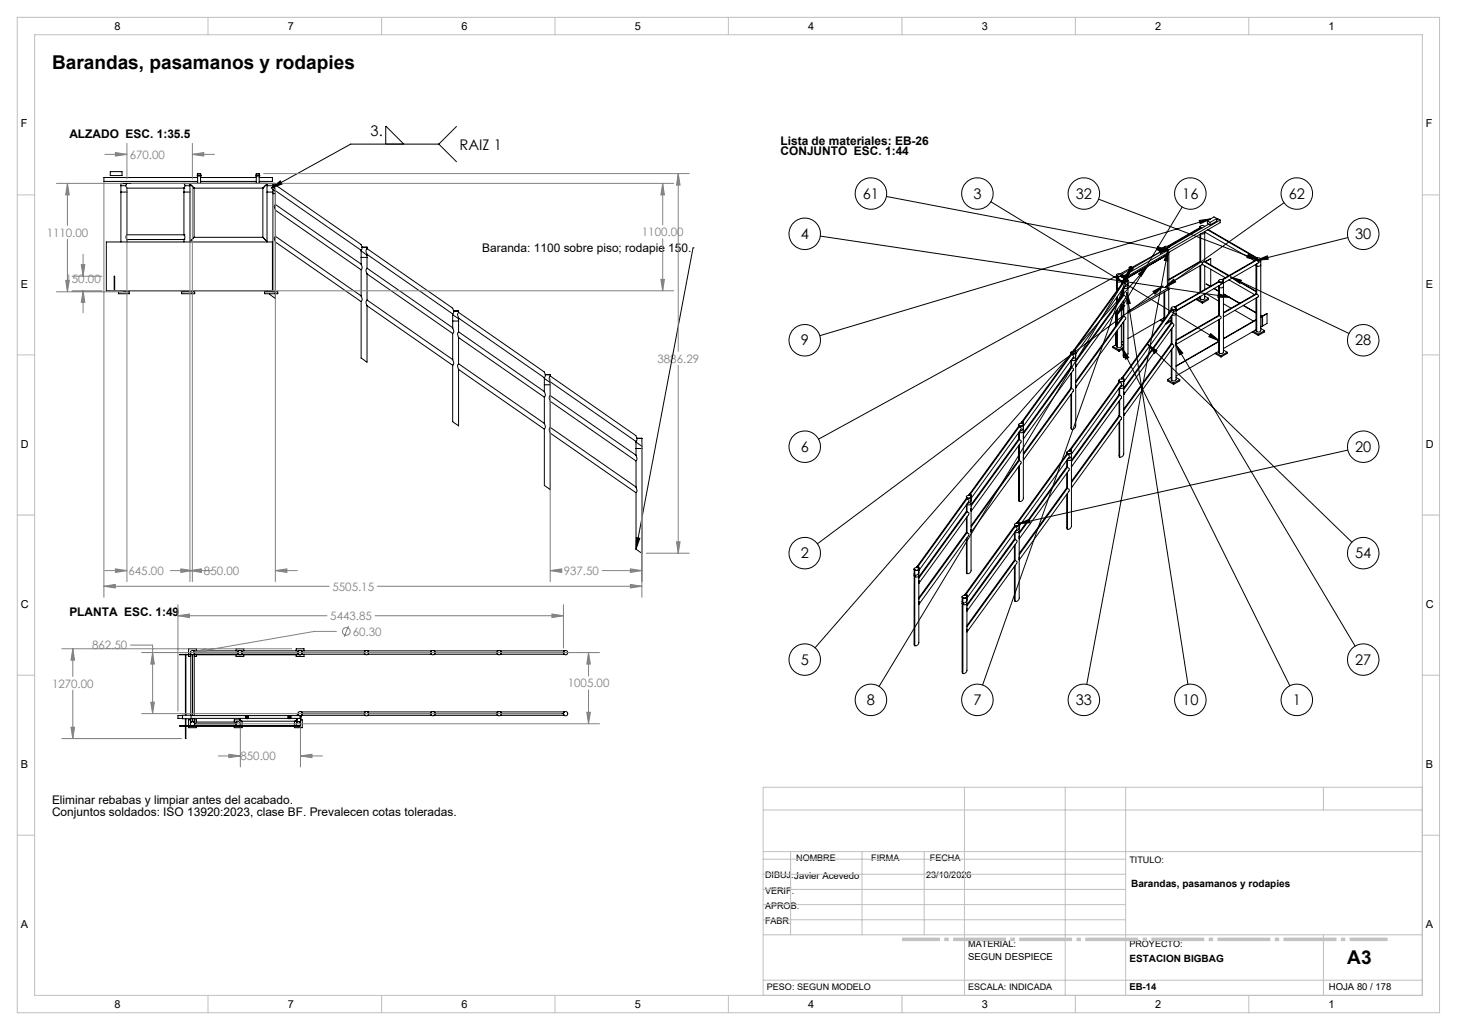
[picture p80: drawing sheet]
<svg xmlns="http://www.w3.org/2000/svg" width="420mm" height="297mm" viewBox="0 0 420 297" stroke-linecap="round" stroke-linejoin="round" font-family="sans-serif">
<defs><g id="words">
<g font-size="5.5">
<text x="15" y="19.9">Barandas, pasamanos y rodapies</text>
<text x="388.4" y="277.8">A3</text>
</g>
<g font-size="4.2">
<text x="106.8" y="39.2">3.</text>
<text x="132.4" y="43.1">RAIZ 1</text>
<text x="248.7" y="57.3">61</text>
<text x="280.6" y="57.3">3</text>
<text x="310.1" y="57.3">32</text>
<text x="340.8" y="57.3">16</text>
<text x="371.5" y="57.3">62</text>
<text x="230.8" y="68.9">4</text>
<text x="390.6" y="68.9">30</text>
<text x="230.8" y="99.6">9</text>
<text x="390.6" y="99.6">28</text>
<text x="230.8" y="130.3">6</text>
<text x="390.6" y="130.3">20</text>
<text x="230.8" y="161">2</text>
<text x="390.6" y="161">54</text>
<text x="230.8" y="191.7">5</text>
<text x="390.6" y="191.7">27</text>
<text x="249.9" y="203.3">8</text>
<text x="280.6" y="203.3">7</text>
<text x="310.1" y="203.3">33</text>
<text x="340.8" y="203.3">10</text>
<text x="372.7" y="203.3">1</text>
</g>
<g font-size="3.4">
<text x="20" y="39.7">ALZADO ESC. 1:35.5</text>
<text x="225" y="41.7">Lista de materiales: EB-26</text>
<text x="225" y="44.7">CONJUNTO ESC. 1:44</text>
<text x="139" y="72.7">Baranda: 1100 sobre piso; rodapie 150.</text>
<text x="20" y="177.7">PLANTA ESC. 1:49</text>
<text x="15" y="231.7">Eliminar rebabas y limpiar antes del acabado.</text>
<text x="15" y="235.2">Conjuntos soldados: ISO 13920:2023, clase BF. Prevalecen cotas toleradas.</text>
</g>
<g font-size="3.3" fill="#808080">
<text x="37.4" y="45.7">670.00</text>
<text x="13.5" y="68.3">1110.00</text>
<text x="185" y="68.1">1100.00</text>
<text x="18.9" y="81.5">150.00</text>
<text x="189.5" y="104.5">3886.29</text>
<text x="37" y="165.8">645.00</text>
<text x="58.8" y="165.8">850.00</text>
<text x="162.5" y="165.8">937.50</text>
<text x="95.8" y="170.3">5505.15</text>
<text x="95.2" y="178.8">5443.85</text>
<text x="101.7" y="183.3">60.30</text>
<text x="26.6" y="187.3">862.50</text>
<text x="15" y="198.3">1270.00</text>
<text x="163.7" y="198.2">1005.00</text>
<text x="69.3" y="219.2">850.00</text>
</g>
<g font-size="3.2">
<text x="33" y="8.6">8</text>
<text x="83" y="8.6">7</text>
<text x="133" y="8.6">6</text>
<text x="183" y="8.6">5</text>
<text x="233" y="8.6">4</text>
<text x="283" y="8.6">3</text>
<text x="333" y="8.6">2</text>
<text x="383" y="8.6">1</text>
<text x="6" y="36.8">F</text>
<text x="411" y="36.8">F</text>
<text x="6" y="82.9">E</text>
<text x="411" y="82.9">E</text>
<text x="6" y="129.1">D</text>
<text x="411" y="129.1">D</text>
<text x="6" y="175.3">C</text>
<text x="411" y="175.3">C</text>
<text x="6" y="221.4">B</text>
<text x="411" y="221.4">B</text>
<text x="6" y="267.6">A</text>
<text x="411" y="267.6">A</text>
<text x="33" y="290.6">8</text>
<text x="83" y="290.6">7</text>
<text x="133" y="290.6">6</text>
<text x="183" y="290.6">5</text>
<text x="233" y="290.6">4</text>
<text x="283" y="290.6">3</text>
<text x="333" y="290.6">2</text>
<text x="383" y="290.6">1</text>
</g>
<g font-size="2.9">
<text x="326.1" y="255.6">Barandas, pasamanos y rodapies</text>
<text x="325.6" y="277.5">ESTACION BIGBAG</text>
</g>
<g font-size="2.7">
<text x="279.1" y="276.8">SEGUN DESPIECE</text>
<text x="325.6" y="285.6">EB-14</text>
<text x="383.1" y="285.6">HOJA 80 / 178</text>
</g>
<g font-size="2.6">
<text x="229.5" y="248.4">NOMBRE</text>
<text x="251.1" y="248.4">FIRMA</text>
<text x="268" y="248.4">FECHA</text>
<text x="325.6" y="249">TITULO:</text>
<text x="220.5" y="253.3">DIBUJ.Javier Acevedo</text>
<text x="220.5" y="257.7">VERIF.</text>
<text x="267" y="253.3">23/10/2026</text>
<text x="220.5" y="262">APROB.</text>
<text x="220.5" y="266.4">FABR.</text>
<text x="279.1" y="273">MATERIAL:</text>
<text x="325.6" y="273">PROYECTO:</text>
<text x="221.1" y="285.5">PESO: SEGUN MODELO</text>
<text x="279.1" y="285.5">ESCALA: INDICADA</text>
</g>
</g></defs>
<g fill="none" stroke="#000" stroke-width=".29">
<path d="M131.6 36.5l-5.1 5.1M31.8 49.5h3.4v1.1h-3.4zM34.9 55.4h1.7M34.9 53.5h1.4M34.9 52.9h1.6M36.6 52.9h-1.7v16.9M36.6 52.9a.9 .9 0 0 0 0 1.4h16.4M36.6 52.9h16.4M36.6 52.9h.1M36.6 54.2v13.5M53 54.3h.1M53 55.4h1.8"/>
<path d="M53 52.9h1.8M53 52.9h.1M53 52.9a.9 .9 0 0 1 0 1.4M53 54.2v13.5M53.1 52.9h1.7M53.3 53.5h1.5M54.8 53l1.2 1.3M54.8 52.9h22.2M54.8 52.9v16.9M56 54.3v14.1M56 54.3h19.8M57 50.3v.7"/>
<path d="M57 52.9v-2.8h.8v2.8M57 51.2h-27v1.1h27M57.8 50.3v.7M57.8 51.2h16.1M57.8 52.3h16.1M73.9 50.3v.7M73.9 52.9v-2.8h.8v2.8M74.7 50.3v.7M74.7 51.2h3.8v1.1h-3.8M75.8 54.3v14.1M77 53l-1.2 1.3M77 55.4h1.7"/>
<path d="M77 53.5h1.7M77 52.9h1.7M77 52.9v16.9M78.2 54.2l2.6-2 .5 .9zM78.7 52.9l.4 .6-.4 .7M78.7 52.9h.7v.5M78.7 55.8h.7M78.7 54.7l.7 .5M78.7 52.9v31.2M78.7 52.9h.7M79.4 54.9v4.1M79.4 53.3l24.7 17.3a1.14 1.14 0 0 1 0 1.5l-24.7-17.1a1.31 1.31 0 0 1 0-1.7z"/>
<path d="M79.4 59l24.7 17.2a1.19 1.19 0 0 1 0 1.6l-24.7-17.2a1.31 1.31 0 0 1 0-1.6zM111.2 41.6v-5.3l5.2 5.3M126.5 41.6h-25.4l-22.9 12.6M126.5 41.6l5.1 5M255.5 56.7l81.3 15.5M285.6 58.2l66 40.2M316.7 57.4l46 17.6M340.8 59.7l-18.7 31M370.1 58.5l-34.2 24.3M30.7 69.8h47.8v14.1h-47.8zM36.6 69v.8M53 69.1h.1"/>
<path d="M53 67.7h.1M53 67.7a.9 .9 0 0 1 0 1.4M53 67.7h-16.4a.9 .9 0 0 0 0 1.4h16.4M53 69v.8M56 68.4l-1.2 1.2M56 68.4h19.8M75.8 68.4l1.2 1.2M79.4 69.7v16.3l-1.7-1.3M79.4 60.6v7.6M79.4 68.2l24.7 17.2a1.14 1.14 0 0 1 0 1.6l-24.7-17.2a1.31 1.31 0 0 1 0-1.6zM104.1 74.2h1.7M104.1 72.4l1.7 1.2"/>
<path d="M104.1 72.1v4.1M104.1 77.7v7.7M104.4 71.3h1.4v.5M104.4 71.3h1.4M105.7 71.8l24.8 17.2a1.14 1.14 0 0 1 0 1.5l-24.7-17.2a1.24 1.24 0 0 1-.1-1.5zM105.7 77.4l24.8 17.2a1.19 1.19 0 0 1 0 1.6l-24.7-17.3a1.24 1.24 0 0 1-.1-1.5zM105.8 73.3v4.1M105.8 78.9v7.7M199.8 71.5h.1M199.8 71.5l-16.5 86.9M236.5 68.1l117.9 17.6M321.9 79.3l.3 .4h.6"/>
<path d="M321.9 79.7l.5 .4M321.9 79.3v4.6M321.9 79.2l.9-.3a.42 .42 0 0 1 .4 .5 .42 .42 0 0 1-.6 .3h-.1a.45 .45 0 0 1-.6-.5zM322.1 79.6v4M323.3 79.6a.61 .61 0 0 0-.7 .2 .61 .61 0 0 0-.1 .6l1.2 1M323.3 79.3l-.2 .3M323.3 79.6l.1 .1M323.3 79.3v.3M323.4 79.1v.8l.6 .3M323.4 79.1l.6 .4M324 79.5v.6l-.6-.3M324 79.5l-.6-.3v.6"/>
<path d="M324 79.5l-.6 .3M324 79.5v.7M324.5 79.9l.4 .2M325.5 77.1v.8l-2.1 1.2M325.5 77.1h.1M325.6 77.6l.4 .4M325.6 77.6l-.6 3.3-1-.3zM325.6 77.1v.8M325.6 77.6l.3 .2M325.6 77.6l-42.4 119.9M326 77.7l-1.3 3.1-.9-.5zM326 77.7l-72.6 120.2"/>
<path d="M326.1 76.9l-.5 .2M326.1 76.9v.1M326.1 76.9l-.6 .2M326.1 77.3a.34 .34 0 0 1 .6 .2 .34 .34 0 0 1-.3 .4 .3 .3 0 0 1-.5-.1 .3 .3 0 0 1 .2-.4zM328.2 79l2.5-2.1-1.8 2.8zM330.7 76.9l-95.8 109.9M333.7 71.1l3.1 1.1-3.4-.1zM334.1 72.2l3.1-1.1-2.6 2zM335.1 71.5l.1 .1M335.1 71.5v.8M335.2 72.3l-8.7 4.9-.6-.1-.3 .5M335.2 71.6v.7"/>
<path d="M335.3 72.1l.4 .4M335.3 72.1l.3 .1M335.5 74h.1M335.6 71.3l.4-.3 .9 .3M335.7 71.3l-.5 .3M335.7 71.3v.2M335.7 73.9h.1M335.7 71.3l-.6 .2M335.8 71.8a.32 .32 0 0 1 .5 .1 .32 .32 0 0 1-.2 .4 .31 .31 0 0 1-.6 0 .31 .31 0 0 1 .2-.5zM335.8 71.9l.3-.1v.3a.22 .22 0 0 1-.2 .3 .22 .22 0 0 1-.2-.3zM335.8 73.8h.1M336.1 71.6l-.5-.1-.3 .6"/>
<path d="M336.5 73.5l-11.6 6.7M336.5 73.5v9.7M336.6 71.1h.1M336.7 71.1l.1 .1M336.7 71.9l-.1 3.4-1-.2zM336.7 71.9l-23.4 125.4M336.9 72.8l-.5 .7-11.5 6.6M336.9 72.7v17.6M337.2 71.1l-101.3 55.5M345.7 63.6l3.3-.5-3 1.4zM345.9 75.4l.2 .1M345.9 65.6l.2 .1"/>
<path d="M345.9 65.5l.1 .1M345.9 65.4v.2M345.9 67.6v7.8M345.9 76.7v7.6M345.9 75.4l-9 5.2M345.9 65.6l-9.4 5.4M346.1 75.5l.5 .3M346.1 65.7l.2 .1M346.1 65.7l-9.4 5.4M346.1 75.5l-9.2 5.2M346.1 65.7l.3 .1M346.1 65.7h.1"/>
<path d="M346.1 67.4v8.1M346.1 76.5v7.7M346.6 75.8v.4M346.6 76.2l6.6 3.9M346.6 76.2l-9.7 5.6M347.1 75.5l-.5 .3M347.1 75.5l7 4M347.2 66.8l14.4 8.4M347.2 65.3l-.3-.3h-.6a.34 .34 0 0 0-.4 .3 .34 .34 0 0 0 .2 .4M347.3 75.4l-.2 .1M347.3 67.1l-.3 .3h-.8M347.3 75.4l7 4"/>
<path d="M347.3 66.9v8.5M347.3 76.7v6.8M348.1 63.7v.7l.7 .5M348.1 63.7l.7 .4M348.1 66.3l14.1 8.2M348.3 66.2l14.1 8.2M348.4 64.6l-12.2 7.1M348.8 64.1v.8M349 74.6l-1.5 .9M349 74.6v1.8M349 77.6v4.9M349 74.6l-1.6 .9"/>
<path d="M349 63.1l-112.7 33.7M350.8 63l-2 1.1M350.8 63l-.8-.5-1.9 1.2M350.8 63v.7l-2 1.2M350.8 63.3l.3-.2 .6 .4M351.7 63.5v.7l-27.7 16M351.7 63.5l-27.7 16M354.7 79.8l3.2 1-.5 .9zM354.7 79.8l34.2 16.4M359.8 73.3l2.9 1.7-3.3-.7zM362 75l.1-.2v.2M362.1 75h.1"/>
<path d="M362.1 74.9v.1M362.1 74.8v.2M362.1 76.4l.5 .4 .5-.1 .3-.3M362.1 76.2v8.5M362.1 75l-9.8 5.6M362.2 74.5l.7-.1a.44 .44 0 0 1 .5 .5 .44 .44 0 0 1-.7 .2h-.1a.38 .38 0 0 1-.5-.1 .38 .38 0 0 1 .1-.5zM362.2 75l.6 .6-.2 .3-9.9 5.7v-.6v20.6l-.5 .3-.7-.1M362.2 74.5l-.1 .1M362.2 75.1l3.1-1.3 .3 1zM362.2 75l-9.7 5.7M362.3 75h.1M362.3 76.1v8.7"/>
<path d="M362.3 74.4l-.1 .1M363.4 74.8v20.6l-.5 .3-.6-.1M363.4 74.8l-.3 .3h-.7M363.4 75.2l-.6 .4M388.5 68.5l-26.3 6.6M32.9 83.9v-4.2l.2 4.2M34.2 84.1h3.1v.6h-3.1zM34.9 83.9v.2M36.6 83.9v.2M52.4 84.1h3.7v.6h-3.7zM53 83.9v.2M54.8 83.9v.2"/>
<path d="M55.4 84.1v.6M55.5 83.9v.2M76.3 84.1h3.8v.6h-3.8zM77 83.9v.2M104.1 86.9v16.4l1.7 1.1v-16.3M105.7 86.6l24.8 17.1a1.19 1.19 0 0 1 0 1.6l-24.7-17.2a1.24 1.24 0 0 1-.1-1.5zM130.5 92.6h1.7M130.5 90.7l1.7 1.2M130.5 90.5v4.1M130.5 96.1v7.6M130.7 89.6h1.5v.5M130.8 89.7h1.4"/>
<path d="M132 90.3l.2-.2 24.7 17.2a1.19 1.19 0 0 1 0 1.6l-24.7-17.1-.3-1zM132.1 95.8l.1-.1 24.7 17.3a1.14 1.14 0 0 1 0 1.5l-24.7-17.1-.3-1zM132.2 91.7v4M132.2 97.3v7.6M320.8 99.9v.4l1.8 1M320.8 99.9l1.8 1M321.6 90.3l.1 .1M321.6 95.9l.1 3.8M321.6 90.3v3.7M321.6 99.4l-.8 .5M321.7 90.4v3.5M321.7 95.8v3.9"/>
<path d="M321.9 95.5v4.4l.2 .3M321.9 81l.5 .3h.6l.3-.3v1M321.9 85.8v1.8M321.9 89.5v4.2M321.9 99.6l-.2 .1M321.9 90.3l-.2 .1M321.9 90.2l-.3 .1M322.1 85.5v1.8M322.1 89.2v4.2M322.1 95.2v5M323.3 93.7v6.3l-.6 .3-.6-.1M323.3 83.9v1.8"/>
<path d="M323.3 87.6v4.2M323.3 99.3l.5 .3M323.4 87.6l.8 .5-2.1 2.6zM323.5 83.7l.3 .2M323.5 83.7v1.2l.3 .1M323.7 81.3l.3 .2M323.7 81.3l-14.2 19.8M323.8 81l-.1 .3M323.8 92.9v9.8l.2 .3M323.8 83.2v1.9M323.8 86.9v4.2M323.8 83.6l-.3 .1"/>
<path d="M323.8 98.5l-.5 .2M323.8 89.1l-.5 .3 .5-.2M323.9 80.6l.7-.1a.45 .45 0 0 1 .5 .5 .45 .45 0 0 1-.7 .2 .42 .42 0 0 1-.5-.1 .42 .42 0 0 1 0-.5zM324 81.5l.4 .2 .1 .5-14.4 19.9-.2-1.2M324 85.2l-.3-.1-13.6 18.8M324 85.2l.5 .3v.4l-14.4 19.9v-.9M324 91.2l-.3-.1-13.6 18.9M324 91.2l.4 .3v.5l-14.3 19.8v-.8M324 81.2l.7 .1 .5-.4v21.2l-.5 .7-.7 .2M324 81.2l-.2-.3v.4M324 81.1v.4M324 82.9v2.3"/>
<path d="M324 86.6v4.6M324 92.7v10.3M324 81.5l-14.1 19.4M324 85.2l-13.9 19.1M324 91.2l-13.9 19.1M324 80.2l.3 .3M324.2 80.5l-.3 .1M324.8 84.3l1 3.2-1 .1zM324.8 84.3l17.6 113M324.9 80.1v.4M324.9 80.2v.4M325.2 81.7l-.5 .8-.6 .2"/>
<path d="M325.2 82.8l-.5 .4-.8-.2M330.8 99.2l2.7 2-.7 .7zM330.8 99.2l58.9 57.1M332.4 84l2.9-1.5-2.3 2.3zM334.5 92.3l.6 .5M334.7 92.1l.6 .4M335.3 82.5l-99.7 74.3M335.5 84.2l.1 7.9M335.5 91.6l-10.3 6M335.7 84.1v7.8M335.9 82.8l2.4-2.3 .6 .8zM336.1 93.3l.1 .1"/>
<path d="M336.2 93.1v.3M336.5 83.2l.4 .2-11.7 6.8M336.5 83.2l-11.3 6.5M337.3 91.6l.3 .2M337.6 93.1l.2 .1M337.6 89.3l.2 .1M337.6 99.1l.2 .1M337.6 93.1l-13.7 18.8M337.6 89.3l-14.3 19.8M337.6 99.1l-13.7 18.9M337.6 88.9l.2 .3M337.6 88.9v.4"/>
<path d="M337.6 91.2v1.9M337.6 94.9v4.2M337.6 92.2l-1.3 .8M337.6 92.6l-1.4 .8M337.7 88.7l.8-.2a.43 .43 0 0 1 .5 .5 .43 .43 0 0 1-.7 .2h-.1a.46 .46 0 0 1-.5-.5zM337.8 93.2l.5 .2v.5l-14.3 19.9-.1-.8M337.8 89.4l.5 .3v.5l-14.3 19.9-.3-1.2M337.8 99.2l.5 .3v.4l-14.3 19.9-.1-.8M337.8 99.2l-13.9 19.2M337.8 89.4l-14.1 19.5M337.8 89.1v.4M337.8 90.9v2.3"/>
<path d="M337.8 94.6v4.6M337.8 93.2l-13.9 19.1M338.7 88.5h.1M338.8 88.5l.1 .2M338.8 99.2l2.2 2.6-.9 .5zM338.8 99.2l51.8 87.1M339 89.4h.1M339 89v.2M339 99.1v.1M339 98.7v.3M339 88.9l-.4 .4-.8-.1M339 89.3l-.2 .3-.6 .1"/>
<path d="M339 90.5l-.4 .4-.7-.1M344.8 86.3l1.8 1.1M345.1 86.1l1.5 .9M345.9 85.5v.6l.2 .2M345.9 85.7l-6.9 4M346.1 85.4v.9M346.6 87v.4M347.3 84.8l-.1 1.4-.6 .2-.5-.1M347.3 84.9l.3-.2 3.7 2.1M347.3 85.4l1.1 .6M347.6 81.9l1.2 .7M347.7 81.8l1.2 .7"/>
<path d="M348.4 86l-1.8 1M348.4 86v.4l-1.8 1M349 96.2l2.6 2.2-3.1-1.3zM349.9 83.2l1.4 .8M350 83.2l1.3 .7M351.2 84.7l3.2 1h-3.4zM351.3 81.2h.2M351.3 90.9l.2 .1M351.3 92.2v9.5l.2 .1M351.3 81l.1 .2M351.3 82.6l.5 .4h.5l.4-.4M351.3 81.2l-12.7 7.3"/>
<path d="M351.3 90.9l-12.3 7.1M351.3 81v.2M351.3 82.4v8.5M351.3 98.5l-12.3 7.1M351.3 98.4l-12.3 7.1M351.4 80.8l.7-.2a.45 .45 0 0 1 .5 .5 .45 .45 0 0 1-.7 .2h-.1a.37 .37 0 0 1-.4-.1 .37 .37 0 0 1 0-.4zM351.5 81.2l.5 .5-.2 .4-12.8 7.4v-.6v20.6l-.5 .4-.7-.2M351.5 91l.5 .4-.2 .5-12.8 7.4v-.7M351.5 81.2l-12.7 7.3M351.5 91l-12.5 7.2M351.5 81.2v.1M351.5 82.3v8.7"/>
<path d="M351.5 92.1v9.7M352.4 80.6l.1 .1M352.5 80.7l.1 .1M352.7 91.2v.1M352.7 90.8v.3M352.7 81.6l-.7 .2M352.7 81.1v.2M352.7 81l-.3 .3-.8 .1M352.7 84.8l4.6 2.7M352.7 84.7l4.7 2.7M352.7 87.6l2.2 1.3M354.3 80.7l7.3 4.2"/>
<path d="M355.2 80.1l6.9 4M355.4 80.1l6.7 3.8M356 89.5l5.4 3.1M358.4 88.1l3.7 2.1M358.5 88l3.6 2.1M361 95.7l1.7 1M361.3 95.5l1.4 .9M362.1 84.5l-.1 .2M362.1 84.6v.1M362.1 84.7l.1 .1M362.1 86v9.4l.2 .2M362.1 84.7l-9.4 5.4"/>
<path d="M362.1 95.1l-9.4 5.4M362.1 92.3l-9.4 5.4M362.1 92.2l-9.4 5.4M362.2 84.8l.6 .5-.2 .4-9.9 5.7v-.7M362.2 84.8l-9.5 5.5M362.3 85.9v9.7M362.7 96.4v.3M363.4 91l.5 .3M363.4 90.9l.6 .3M363.4 94.7l1.1 .7M364 91.2l-.1 2.8v-2.7M364 91.2l-.1 .1"/>
<path d="M364.5 95.4l-1.8 1M364.5 95.4v.3l-1.8 1M365.2 90.5v2.8l-1.8 1M365.2 90.5l-1.8 1M365.2 90.5l-1.8 .9M130.5 105.3v16.3l1.7 1.2v-16.3M132.1 105l.1-.1 24.7 17.2a1.19 1.19 0 0 1 0 1.6l-24.7-17.1-.3-1zM156.9 110.9h1.7M156.9 109.1l1.7 1.2M156.9 108.9v4M156.9 114.5v7.6M157.2 108h1.4v.5"/>
<path d="M157.2 108.1h1.4M158.5 114.2l24.8 17.1a1.14 1.14 0 0 1 0 1.6l-24.7-17.2a1.29 1.29 0 0 1-.1-1.5zM158.6 110.1v4M158.6 115.7v7.6M158.6 108.4a1.22 1.22 0 0 0 0 1.7l24.7 17.2M158.6 108.4l24.7 17.3a1.19 1.19 0 0 1 0 1.6M308.7 113.7v9.8l.2 .3M308.7 101.7l.4 .4h.6l.4-.4M308.7 101.6v.5M308.7 104v1.8M308.7 107.7v4.2M308.8 101.4l.8-.1a.43 .43 0 0 1 .4 .5 .43 .43 0 0 1-.6 .3l-.3-.1a.33 .33 0 0 1-.4-.2 .33 .33 0 0 1 .1-.4z"/>
<path d="M308.9 102.2l-.2-.1-14.3 19.7M308.9 102.2l.6 .5-.2 .4-14.3 19.8M308.9 105.9l-.2-.1-13.7 18.9M308.9 105.9l.6 .5-.2 .5-14.3 19.7M308.9 112l-.2-.1-13.7 18.9M308.9 112l.5 .4v.3l-14.4 19.9M308.9 101.9v.3M308.9 103.7v2.3M308.9 107.4v4.6M308.9 113.4v10.4M308.9 102.2l-14.1 19.5M308.9 105.9l-13.9 19.2"/>
<path d="M308.9 112l-13.9 19.2M309.5 101.2a.35 .35 0 0 1 .4-.3 .35 .35 0 0 1 .2 .6v.2M309.9 100.9l-.5 .3M310.1 101.9h.1M310.1 105.6v.1M310.1 105.1v.3M310.1 111.6v.1M310.1 111.1v.4M310.1 102.5l-.4 .8-.6 .2M310.1 103.6l-.6 .4-.7-.2M310.1 101.6v21.2M322.5 113.8l.3 .1"/>
<path d="M322.5 110.1l.3 .1M322.5 119.9l.3 .1M322.5 113.8l-13.6 18.9M322.5 110.1l-14.2 19.8M322.5 119.9l-13.6 18.9M322.6 109.7l.5 .4h.5l.3-.4M322.6 100.9v.4M322.6 109.6v.5M322.6 112v1.8M322.6 115.7v4.2M322.7 109.5l.8-.2a.41 .41 0 0 1 .4 .5 .41 .41 0 0 1-.6 .2l-.5-.1zM322.8 113.9l.5 .5-.1 .5-14.3 19.7v-.8"/>
<path d="M322.8 110.2l.5 .5-.1 .4-14.3 19.8-.2-1.2M322.8 110.2l-14.1 19.5M322.8 109.9v.3M322.8 111.7v2.3M322.8 115.4v4.6M322.8 113.9l-13.9 19.2M323.3 109.3a.35 .35 0 0 1 .5-.3 .35 .35 0 0 1 .2 .5v.2M323.5 100.4l1.9 2.7-1 .5zM323.5 100.4l48.3 97.4M323.7 108.9l-.5 .4M323.8 100.2l-1.2 .7M323.8 100.6l-1.2 .7"/>
<path d="M323.9 113.1l.1 .3M323.9 119.1l.1 .4M323.9 109.6v21.4l-.5 .7-.6 .1M323.9 110.5l-.3 .7-.7 .3M323.9 111.6l-.4 .4-.8-.2M324 113.6l-.1 .1M324 109.9l-.1 .1M324 119.6l-.1 .1M336.5 109.5v.3l1.8 1M336.5 109.5l1.8 1M337.6 100.9v8.6l.2 .2M337.6 108.8l-1.1 .7"/>
<path d="M337.8 100.6v9.1M338.3 110.5v.3M339 108.8l1.1 .7M340.1 109.5v.3l-1.8 1M340.1 109.5l-1.8 1M350.2 101.9l1.8 1M350.5 101.7l1.5 .9M351.3 101.3l-12.3 7.1M352 102.6v.3M352.7 100.9l1 .7M353.7 101.6l-1.7 1M353.7 101.6v.3l-1.7 1"/>
<path d="M156.9 123.7v16.3l1.7 1.2v-16.4M158.5 123.4l.1-.1 24.7 17.2a1.14 1.14 0 0 1 0 1.6l-24.7-17.2-.3-.8zM183.3 129.3h1.7M183.3 127.5l1.7 1.2M183.3 127.2v4.1M183.3 132.9v7.6M183.6 126.4h1.4v33.1l-1.7-1.1M183.6 126.4h1.4M293.7 134.5v9.9l.1 .2M293.7 122.5l.5 .4 .6-.1 .2-.3M293.7 122.4v.5M293.7 124.8v1.8"/>
<path d="M293.7 128.5v4.2M293.8 122.2l.8-.1a.41 .41 0 0 1 .4 .5 .41 .41 0 0 1-.7 .2h-.3a.34 .34 0 0 1-.3-.2 .34 .34 0 0 1 .1-.4zM293.8 123l-.2-.1-14.3 19.8M293.8 123l.6 .5-.1 .4-14.3 19.7M293.8 126.7l-.2-.1-13.7 18.9M293.8 126.7l.6 .5-.1 .4-14.3 19.8M293.8 132.8l-.2-.1-13.7 18.9M293.8 132.8l.6 .4-.1 .5-14.3 19.7M293.8 122.7v.3M293.8 124.5v2.2M293.8 128.2v4.6M293.8 134.3v10.3"/>
<path d="M293.8 123l-14 19.4M293.8 126.7l-13.9 19.2M293.8 132.8l-13.9 19.2M294.4 122.1a.35 .35 0 0 1 .5-.4 .35 .35 0 0 1 .1 .6v.3M294.8 121.7h-.2l-.3 .4M294.8 121.7l.2 .4v.8M295 122.4v21.4l-.5 .7-.7 .1M295 125.8v.8M295 125.9v.4M295 131.8v.8M295 131.9v.4M295 123.3l-.3 .7-.7 .3"/>
<path d="M295 124.4l-.5 .4-.7-.2M295 122.7h.1M295 126.4v.1M295 132.4v.1M307.5 134.7l.2 .1M307.5 130.9l.2 .2M307.5 134.7l-13.7 18.8M307.5 130.9l-14.3 19.8M307.5 130.5v.4M307.5 132.8v1.9M307.5 136.5v4.2M307.6 130.3l.9-.2a.43 .43 0 0 1 .3 .6 .43 .43 0 0 1-.6 .1l-.5-.1z"/>
<path d="M307.7 134.8l.6 .4-.2 .4-14.3 19.8v-.9M307.7 131.1l.6 .4-.2 .4-14.3 19.8-.2-1.2M307.7 131.1l-14.1 19.4M307.7 130.7v.4M307.7 132.5v2.3M307.7 136.2v4.6M307.7 134.8l-13.9 19.1M308.3 130.1a.35 .35 0 0 1 .4-.4 .35 .35 0 0 1 .2 .6 .72 .72 0 0 1-.6 .6 .72 .72 0 0 1-.8-.4M308.7 129.7h-.3l-.2 .4M308.9 133.9v.4M308.9 139.9v.4M308.9 130.5v21.3l-.5 .6-.7 .2"/>
<path d="M308.9 131.3l-.5 .8-.6 .2M308.9 132.4l-.5 .4-.8-.2M308.9 134.4h.1M308.9 130.7h.1M310.1 122.8l-.6 .9-.6 .1M322.6 121.7v9.9l.2 .2M322.8 120l.5 .4-.1 .5-14.3 19.7v-.8M322.8 121.5v10.3M322.8 120l-13.9 19.2M388.5 129.8l-94.9 21.2M183.3 142.1v16.3M183.4 155l1 .2-1.1 3.2z"/>
<path d="M278.6 155.3v9.9l.2 .2M278.6 145.6v1.9M278.6 149.3v4.2M278.7 143l.9-.1a.4 .4 0 0 1 .3 .5 .4 .4 0 0 1-.6 .2h-.3a.36 .36 0 0 1-.4-.2 .36 .36 0 0 1 .1-.4zM278.8 147.6l-.2-.1-13.7 18.8M278.8 147.6l.5 .4-.1 .4-14.3 19.8M278.8 143.8l-.2-.1-14.3 19.8M278.8 143.8l.5 .5-.1 .4-14.3 19.8M278.8 153.6l-.2-.1-13.7 18.9M278.8 153.6l.5 .5-.1 .4-14.3 19.7M278.8 143.6l.7 .1 .4-.4v21.3l-.4 .6-.7 .2M278.8 143.6l-.2-.3v.4"/>
<path d="M278.8 143.5v.4M278.8 145.3v2.3M278.8 149v4.6M278.8 155v10.4M278.8 143.8l-14.1 19.5M278.8 147.6l-13.9 19.1M278.8 153.6l-13.9 19.2M279.3 142.9a.35 .35 0 0 1 .5-.4 .35 .35 0 0 1 .2 .6v.2M279.8 142.4l-.6 .5M279.8 142.4l.1 1.2M279.9 146.5v.9M279.9 146.7l.1 .3"/>
<path d="M279.9 152.6v.8M279.9 152.7l.1 .4M279.9 144.1l-.3 .7-.7 .3M279.9 145.2l-.4 .4-.8-.2M280 143.5h-.1M280 147.2h-.1M280 153.2l-.1 .1M292.4 155.4l.2 .2M292.4 151.7l.2 .1M292.4 155.4l-13.7 18.9M292.4 151.7l-14.3 19.7M292.4 153.6v1.8"/>
<path d="M292.4 157.3v4.2M292.5 151.3v.4M292.5 151.1l.9-.2a.41 .41 0 0 1 .4 .5 .41 .41 0 0 1-.6 .3l-.6-.2zM292.6 155.6l.6 .4-.1 .5-14.3 19.7-.1-.8M292.6 151.8l.6 .5-.1 .4-14.3 19.8-.2-1.2M292.6 151.8l-14 19.5M292.6 151.5v.4M292.6 153.3v2.3M292.6 157v4.6M292.6 155.6l-13.9 19.1M293.2 150.8a.38 .38 0 0 1 .5-.2 .38 .38 0 0 1 .1 .6l-.1 .3-.4 .2h-.6l-.2-.4M293.6 150.5l-.5 .3"/>
<path d="M293.6 151l3.1-1.2 .2 .9zM293.8 154.7v.3M293.8 151.3v21.3l-.4 .6-.8 .2M293.8 152.1l-.3 .7-.7 .3M293.8 153.2l-.5 .4-.7-.2M293.8 155.2v.1M293.8 151.5h.1M307.5 140.7l.2 .1M307.5 140.7l-13.7 18.9M307.5 142.6v9.8l.2 .2M307.7 140.8l.6 .4-.2 .5-14.3 19.7v-.8M307.7 142.3v10.3"/>
<path d="M307.7 140.8l-13.9 19.2M308.9 140.4v.1M263.5 164.1l.5 .4h.5l.4-.4M263.5 166l.6 .4 .6-.1 .2-.3M263.5 164v2M263.5 166v19.8M263.6 163.9l.8-.2a.4 .4 0 0 1 .5 .5 .4 .4 0 0 1-.6 .2l-.6-.1zM263.7 164.3v21.9M264.3 163.7a.35 .35 0 0 1 .4-.3 .35 .35 0 0 1 .2 .5v.2M264.7 163.3l-.5 .4M264.7 163.3l.2 .4v.8M264.9 167.4v.8"/>
<path d="M264.9 167.5v.3M264.9 164v21.4l-.6 .7-.6 .1M264.9 173.4v.8M264.9 173.5v.4M264.9 164.9a.75 .75 0 0 1-.4 .9 .75 .75 0 0 1-1-.2v-.2M264.9 168v.1M264.9 164.2v.2M264.9 174v.1M277.4 172v21.8l.2 .4M277.4 172.1l.5 .4 .5-.1 .3-.3M277.4 174l.6 .4 .5-.1 .2-.3M277.5 171.9l.8-.2a.42 .42 0 0 1 .4 .6 .42 .42 0 0 1-.7 .1h-.1a.37 .37 0 0 1-.4-.1 .37 .37 0 0 1 0-.4z"/>
<path d="M277.6 172.3v21.9M278.1 171.7a.34 .34 0 0 1 .5-.3 .34 .34 0 0 1 .2 .5v.3M278.6 171.3l-.6 .4M278.7 175.5l.1 .4M278.7 172v21.4l-.5 .7-.6 .1M278.7 172.9a.74 .74 0 0 1-.4 .9 .74 .74 0 0 1-.9-.3M278.8 176l-.1 .1M278.8 172.3h-.1M292.4 161.5l.2 .1M292.4 163.3l.1 9.9 .1 .2M292.4 161.5l-13.7 18.9M292.6 161.6l.6 .4-.1 .5-14.3 19.7-.1-.8"/>
<path d="M292.6 163.1v10.3M292.6 161.6l-13.9 19.2M293.8 160.7v.4M293.8 161.2v.1M53.4 188.7v17.5M53.6 188.7v17.5M54.4 188.8v.5h.6M55 188.7h-3.2l3.2 .1M55.1 188.7h.1M55.5 188.8h.1M55.5 188.8l-.5-.2v17.6M55.5 188.8v17.5"/>
<path d="M55.8 188.7h.1M56 188.6v.1M56 188.6l-.5 .2M56 188.7h12.8M56 188.7v17.6M56 188.8h30.5M56.1 188.2l-.1 .4M56.1 188.2l-.2-.5h12.9l-.3 .5M56.1 188.2h12.4M56.6 187.7v-.6h-2.2v1.6M56.6 188.8v.5h-.6M56.6 188.7h.1"/>
<path d="M68.1 187.7v-.6h2.2v.6M68.1 188.7h.1M68.1 188.8v.5h2.2v-.5M68.5 188.2l.3 .5M69.5 188.7h16.7M69.8 188.2l-.2 .5M69.8 188.2l-.2-.5h16.5l-.2 .5M69.8 188.2h16.1M70.3 188.7h.1M85.4 187.7v-.6h2.2v.6M85.4 188.7h.1M85.9 188.2l.2 .5"/>
<path d="M86.5 188.8h.1M87.1 188.2l-.2 .5h18.3l-.2-.5M87.1 188.2l-.2-.5h18.3l-.2 .5M87.1 188.2h17.9M87.6 188.7v.6h-2.2v-.5M106.3 188.2l-.3 .5h18.4l-.3-.5M106.3 188.2l-.3-.5h18.4l-.3 .5M106.3 188.2h17.8M125.4 188.2l-.2 .5h18.3l-.2-.5M125.4 188.2l-.2-.5h18.3l-.2 .5M125.4 188.2h17.9M144.5 188.2l-.2 .5h18.3l-.2-.5"/>
<path d="M144.5 188.2l-.2-.5h18.3l-.2 .5M144.5 188.2h17.9M263.5 185.8l.2 .4M278.7 181.5l.1 .4M278.8 182l-.1 .1M52.6 206.2h2.5v1.1h-2.5zM52.6 206.3h-1.3v.8h1.3M53.4 207.3v5.7l.2-5.7M55 207.3v1l.5-.2M55 207.6h-.6v2.2h2.2v-.6M55.1 206.3h31.4v.8h-2.8M55.1 207.1h15.8"/>
<path d="M55.4 209.3l-3.6 .1h34.7l-.4-.1M55.5 208.1l.5 .1M55.5 207.1v1M55.6 209.3h13M56 208.2l.1 .5M56 208.2h.1M56 208.2h12.3l-.3 .5M56 207.1v1.1M56 207.6h.6v.6M56.1 208.7l-.2 .5h12.4l-.3-.5M56.1 208.7h11.9M68.7 209.3h17.2"/>
<path d="M69.2 207.6h-1.7v.6M69.3 207.1l-.1 .6 .5 .3-.5-.3zM69.7 208h15.3M69.8 208v1.8h-2.3v-.6M70.8 206.5h.8v.5h-.8zM70.9 207.1l.6 .1zM71.5 207.1h11.6M83 206.5h.9v.5h-.9zM83.1 207.1l.6 .1zM85.4 207.1v.6l-.4 .3 .4-.3zM85.5 207.6h.2M85.9 206.3l.1-.2 .2 .2"/>
<path d="M85.9 206.2l-.3 .1M86.1 206.2h.1M86.7 207.6h.4v2.2h-2.2v-1.8M86.9 206.3l-.4 2.1a.62 .62 0 0 0-.9-.2l.2-1.1M87.1 205.8l-.2 .5M87.1 205.8l-.2-.5h18.3l-.2 .5M87.1 205.8l-.2 .5-.4 .1 .4-.1M87.1 205.8a.61 .61 0 0 0-.9-.5 .61 .61 0 0 0 .1 1M87.1 205.8h17.9M105 205.8l.2 .5h-18.3M106.3 205.8l-.3 .5h18.4l-.3-.5M106.3 205.8l-.3-.5h18.4l-.3 .5"/>
<path d="M106.3 205.8h17.8M125.4 205.8l-.2 .5h18.3l-.2-.5M125.4 205.8l-.2-.5h18.3l-.2 .5M125.4 205.8h17.9M144.5 205.8l-.2 .5h18.3l-.2-.5M144.5 205.8l-.2-.5h18.3l-.2 .5M144.5 205.8h17.9"/>
<circle cx="57.4" cy="50.6" r=".17"/>
<circle cx="74.3" cy="50.6" r=".17"/>
<circle cx="251" cy="55.8" r="4.5"/>
<circle cx="281.7" cy="55.8" r="4.5"/>
<circle cx="312.4" cy="55.8" r="4.5"/>
<circle cx="343.1" cy="55.8" r="4.5"/>
<circle cx="373.8" cy="55.8" r="4.5"/>
<circle cx="232" cy="67.4" r="4.5"/>
<circle cx="326.2" cy="77.6" r=".28"/>
<circle cx="393" cy="67.4" r="4.5"/>
<circle cx="232" cy="98.1" r="4.5"/>
<circle cx="393" cy="98.1" r="4.5"/>
<circle cx="232" cy="128.8" r="4.5"/>
<circle cx="393" cy="128.8" r="4.5"/>
<circle cx="232" cy="159.5" r="4.5"/>
<circle cx="393" cy="159.5" r="4.5"/>
<circle cx="55.5" cy="188.2" r=".61"/>
<circle cx="69.2" cy="188.2" r=".62"/>
<circle cx="86.5" cy="188.2" r=".62"/>
<circle cx="105.6" cy="188.2" r=".62"/>
<circle cx="124.8" cy="188.2" r=".61"/>
<circle cx="143.9" cy="188.2" r=".62"/>
<circle cx="163" cy="188.2" r=".62"/>
<circle cx="232" cy="190.2" r="4.5"/>
<circle cx="393" cy="190.2" r="4.5"/>
<circle cx="55.5" cy="208.7" r=".61"/>
<circle cx="68.7" cy="208.7" r=".62"/>
<circle cx="86" cy="208.7" r=".61"/>
<circle cx="105.6" cy="205.8" r=".62"/>
<circle cx="124.8" cy="205.8" r=".61"/>
<circle cx="143.9" cy="205.8" r=".62"/>
<circle cx="163" cy="205.8" r=".62"/>
<circle cx="251" cy="201.8" r="4.5"/>
<circle cx="281.7" cy="201.8" r="4.5"/>
<circle cx="312.4" cy="201.8" r="4.5"/>
<circle cx="343.1" cy="201.8" r="4.5"/>
<circle cx="373.8" cy="201.8" r="4.5"/>
</g>
<g fill="none" stroke="#808080" stroke-width=".29">
<path d="M16.3 52.9h19M19.4 52.9l.6 3.3h-1.1zM19.4 52.9v12.1M30 52.5v119.7M30.2 44.5h6.4M33.3 44l3.3 .5-3.3 .5zM36.6 41.3v10.3M36.6 54.1v113.6M37.9 52.9h156.3M54.8 54.1v113.6M55.5 44.5l3.2-.5v1zM55.5 41.3v10.3"/>
<path d="M55.5 54.1v113.6M55.5 44.5h6.3M76 50.1h122.7M79.4 54.1v113.6M191 52.9l.5 3.3h-1zM191 52.9v12M195.5 50.1l.5 3.3h-1zM195.5 50.1v51.2M19.4 69v15.1M20.8 79.7h8.6M23.4 76.3h1l-.4 3.4zM24 73.3v6.4"/>
<path d="M191 68.9v15M16.3 84.1h19M18.9 80.9h1.1l-.6 3.2zM20.8 83.9h8.6M24 83.9l.4 3.3h-1zM24 83.9v6.3M31.9 83.9h162.3M190.5 80.6h1l-.5 3.3zM158.6 109.3v58.4M195.5 105.3v54.2M185 127.6v44.6M186.3 159.5h12.4"/>
<path d="M195 156.2h1l-.5 3.3zM30 169l3.2-.5v1zM30 169h64.9M30.2 164.5h6.4M33.3 164l3.3 .5-3.3 .6zM49.1 164.5h12M51.3 177.5l3.3-.4v1zM51.3 174.4v30.7M51.3 177.5h43M52.1 164l3.4 .5-3.4 .6zM54.8 164.5l3.2-.5v1.1zM79.4 164.5l3.3-.5v1.1z"/>
<path d="M79.4 164.5h6.3M108.1 177.5h54.3M108.8 169h76.2M158.6 164.5l3.3-.5v1.1zM158.6 164.5h3M159.1 177.1l3.3 .4-3.3 .6zM162.4 174.4v12.5M173.6 164.5h11.4M181.7 168.5l3.3 .5-3.3 .5zM181.7 164l3.3 .5-3.3 .6zM17.8 187.1h66.3M21 187.1l.5 3.3h-1z"/>
<path d="M21 187.1v7.9M21 199v14M37.6 186h6.4v19.8M40.8 188.2h132M44 188.2l.5 3.3h-1zM56.1 188.1l3.2-1.1 .1 1zM97 182.1h-6.4l-34.5 6M100.5 180.5l-1.3 3.2M169.7 188.2l.5 3.3h-1zM169.7 188.2v6.7M169.7 198.9v9.8M17.8 213h34.5"/>
<path d="M20.5 209.7h1l-.5 3.3zM40.8 205.8h121M43.5 202.5h1l-.5 3.3zM56.8 208.7h116M62.9 218h6.4M66 217.5l3.3 .5-3.3 .5zM69.3 210v11.2M86.6 218l3.3-.5v1zM86.6 210v11.2M86.6 218h6.4M169.2 205.4h1l-.5 3.3z"/>
<circle cx="99.8" cy="182.1" r="1.11"/>
</g>
<path d="M260 270.9h140" fill="none" stroke="#c0c0c0" stroke-width="1" stroke-dasharray="15.2 1.3 1.3 1.3" stroke-dashoffset="4.3" stroke-linecap="butt"/>
<g fill="none" stroke="#c0c0c0" stroke-width=".29">
<path d="M5 5h410v287h-410zM10 10h400v277h-400zM60 5v5M110 5v5M160 5v5M210 5v5M260 5v5M310 5v5M360 5v5M5 56.2h5M410 56.2h5M5 102.3h5"/>
<path d="M410 102.3h5M5 148.5h5M410 148.5h5M5 194.7h5M410 194.7h5M220 233.6h190M278 227v60M307.1 227v60M324.5 227v60M381.5 227v6.6M410 227h-190v60M5 240.8h5"/>
<path d="M220 245.6h190M220 256.5h104.5M220 252.1h104.5M220 247.8h104.5M227.9 245.6v24M248.5 245.6v24M266.4 245.6v24M410 240.8h5M220 269.6h190M220 265.2h104.5M220 260.8h104.5M381.5 269.6v17.4"/>
<path d="M60 287v5M110 287v5M160 287v5M210 287v5M220 282.6h190M260 287v5M310 287v5M360 287v5"/>
</g>
<g fill="#000">
<path d="M183.4 155l1 .2-1.1 3.2z"/>
<path d="M78.2 54.2l2.6-2 .5 .9zM334.1 72.2l3.1-1.1-2.6 2zM345.7 63.6l3.3-.5-3 1.4zM351.2 84.7l3.2 1h-3.4zM349 96.2l2.6 2.2-3.1-1.3zM293.6 151l3.1-1.2 .2 .9zM333.7 71.1l3.1 1.1-3.4-.1zM323.4 87.6l.8 .5-2.1 2.6zM359.8 73.3l2.9 1.7-3.3-.7zM354.7 79.8l3.2 1-.5 .9zM335.9 82.8l2.4-2.3 .6 .8zM362.2 75.1l3.1-1.3 .3 1zM330.8 99.2l2.7 2-.7 .7zM338.8 99.2l2.2 2.6-.9 .5zM336.7 71.9l-.1 3.4-1-.2zM323.5 100.4l1.9 2.7-1 .5zM324.8 84.3l1 3.2-1 .1zM325.6 77.6l-.6 3.3-1-.3zM326 77.7l-1.3 3.1-.9-.5zM328.2 79l2.5-2.1-1.8 2.8zM332.4 84l2.9-1.5-2.3 2.3z"/>
</g>
<path d="M30 169l3.2-.5v1zM181.7 168.5l3.3 .5-3.3 .5zM195 156.2h1l-.5 3.3zM195.5 50.1l.5 3.3h-1zM190.5 80.6h1l-.5 3.3zM191 52.9l.5 3.3h-1zM18.9 80.9h1.1l-.6 3.2zM19.4 52.9l.6 3.3h-1.1zM33.3 44l3.3 .5-3.3 .5zM55.5 44.5l3.2-.5v1zM52.1 164l3.4 .5-3.4 .6zM79.4 164.5l3.3-.5v1.1zM33.3 164l3.3 .5-3.3 .6zM54.8 164.5l3.2-.5v1.1zM181.7 164l3.3 .5-3.3 .6zM158.6 164.5l3.3-.5v1.1zM24 83.9l.4 3.3h-1zM23.4 76.3h1l-.4 3.4zM51.3 177.5l3.3-.4v1zM159.1 177.1l3.3 .4-3.3 .6zM20.5 209.7h1l-.5 3.3zM21 187.1l.5 3.3h-1zM169.2 205.4h1l-.5 3.3zM169.7 188.2l.5 3.3h-1zM56.1 188.1l3.3-.1-.1-1zM43.5 202.5h1l-.5 3.3zM44 188.2l.5 3.3h-1zM66 217.5l3.3 .5-3.3 .5zM86.6 218l3.3-.5v1z" fill="#808080"/>
<use href="#words"/>
</svg>
